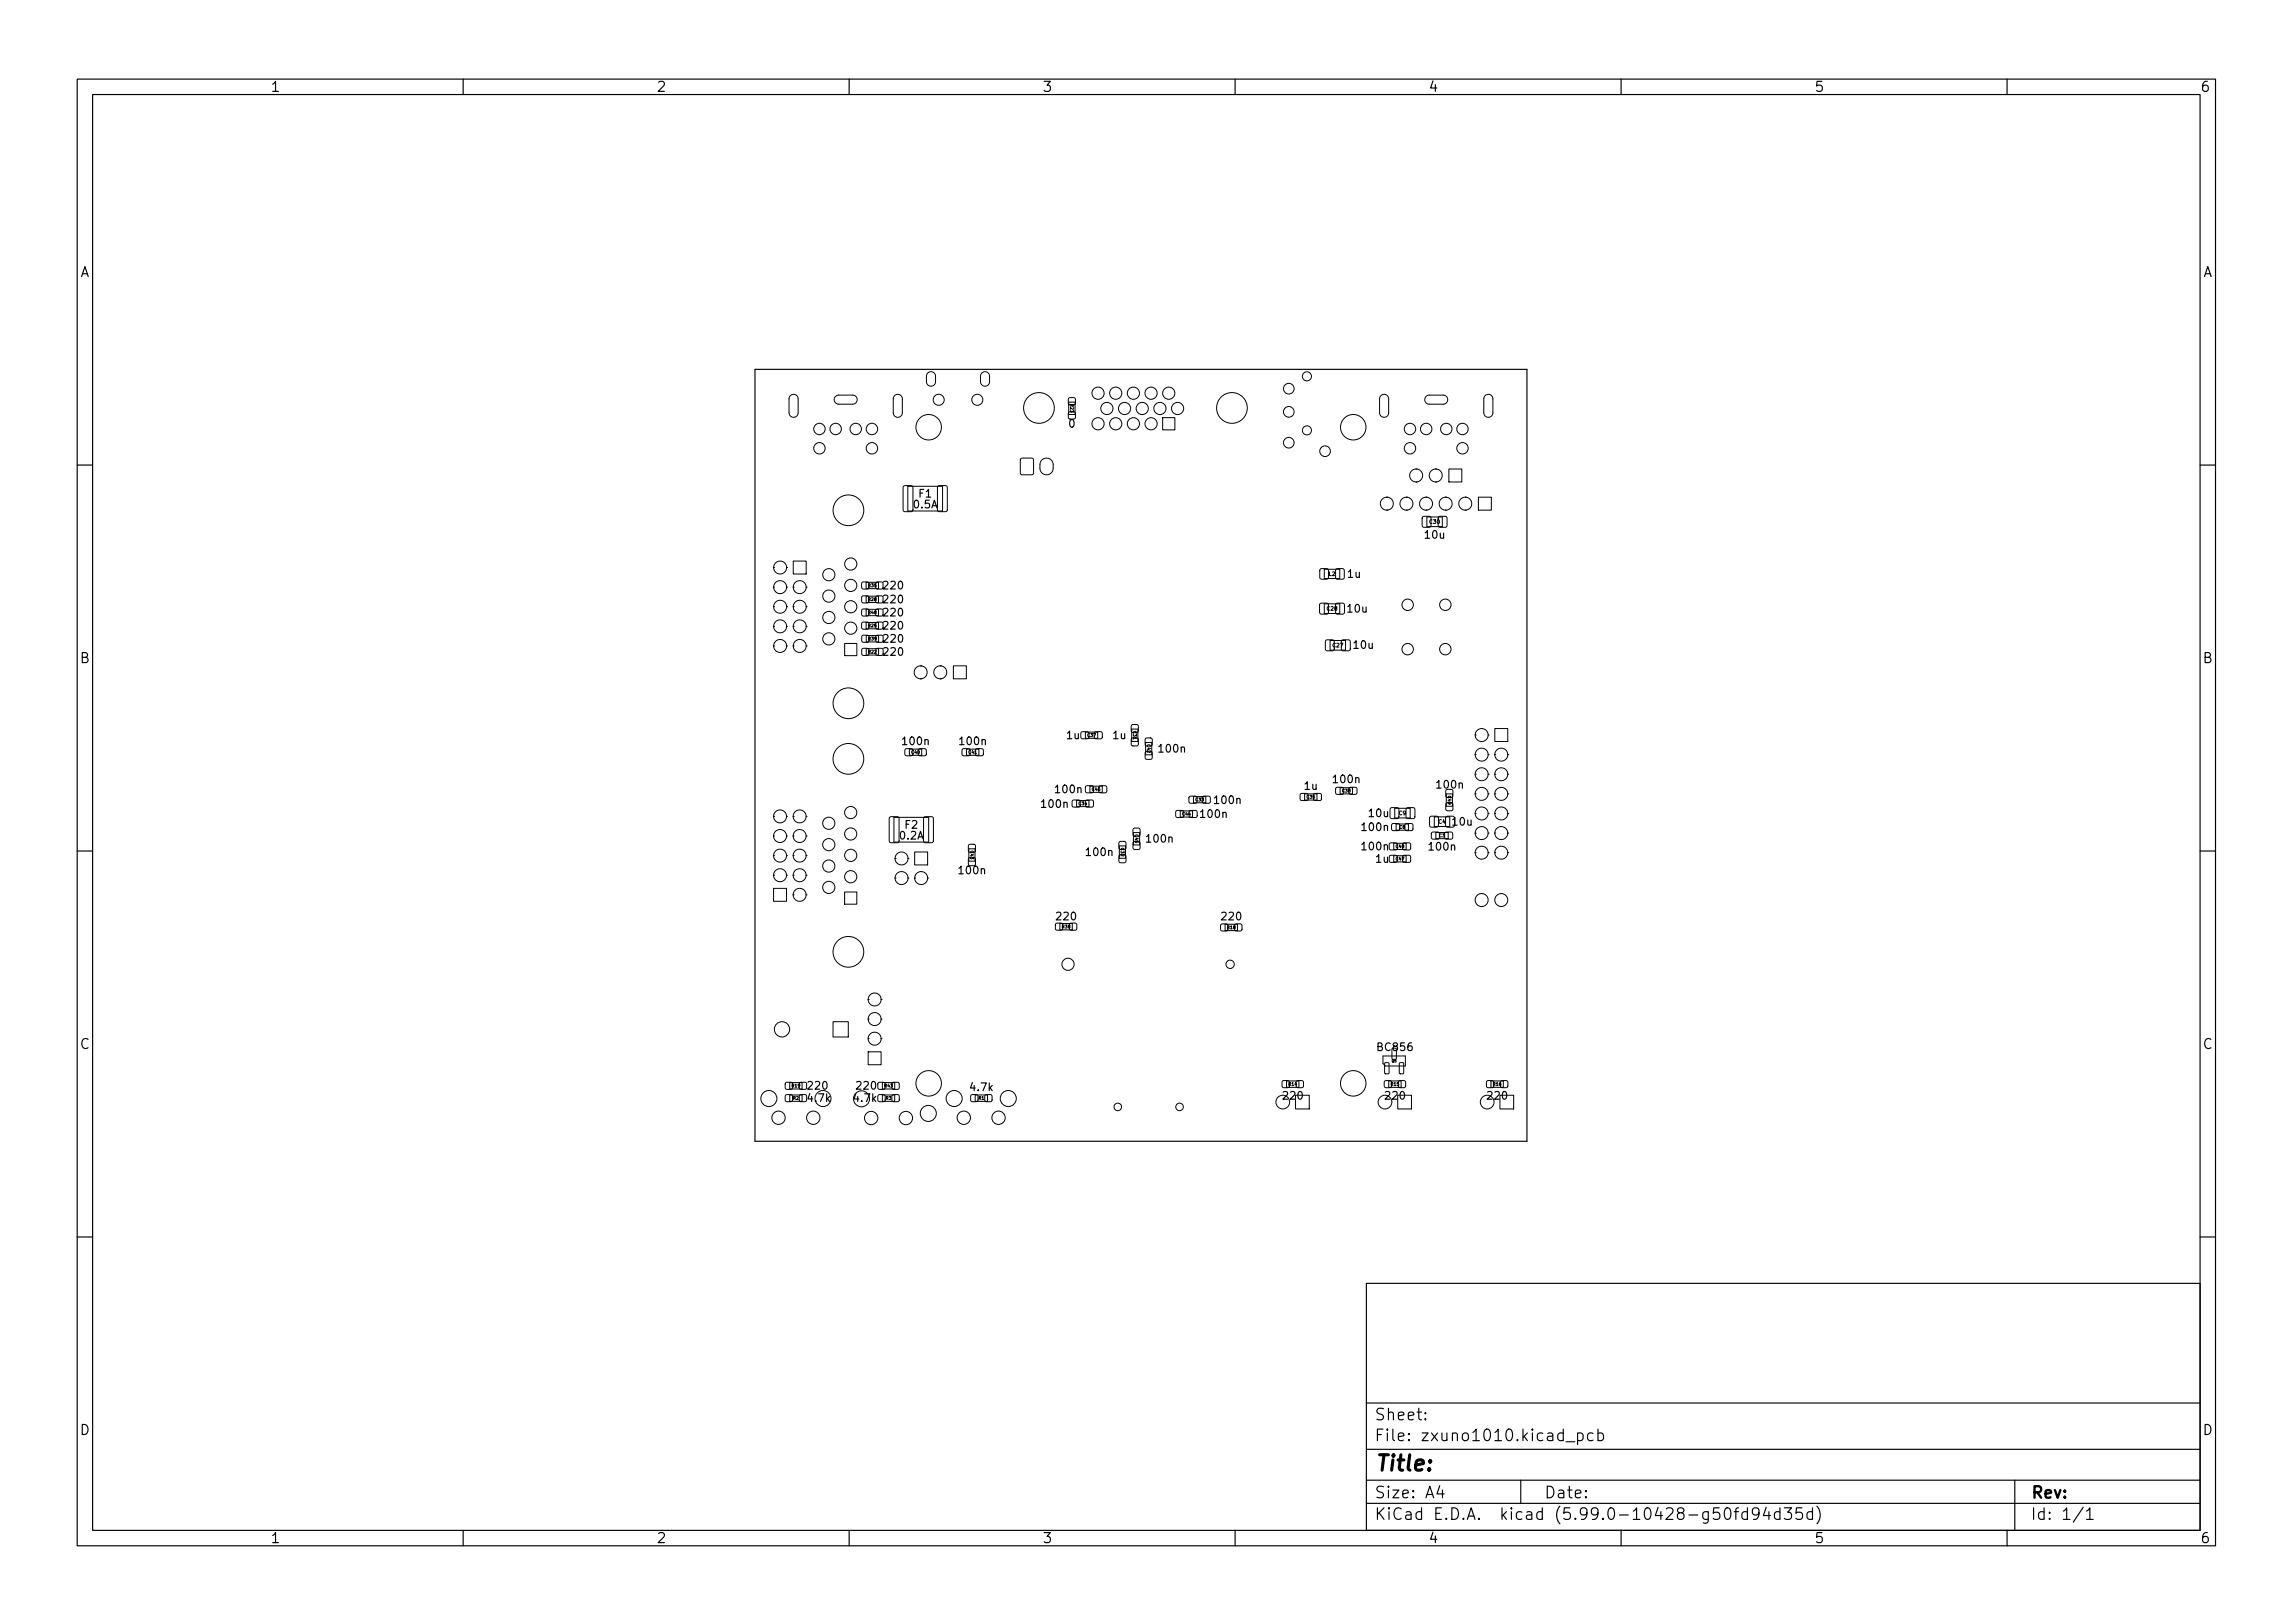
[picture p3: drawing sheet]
<svg xmlns="http://www.w3.org/2000/svg" width="297mm" height="210mm" viewBox="0 0 297 210" stroke-linecap="round" stroke-linejoin="round" font-family="sans-serif">
<defs><g id="words">
<text font-size="2.8" x="178" y="190.6">Title:</text>
<g font-size="2.1">
<text x="178" y="184">Sheet:</text>
<text x="178" y="186.7">File: zxuno1010.kicad_pcb</text>
<text x="178" y="196.9">KiCad E.D.A. kicad (5.99.0-10428-g50fd94d35d)</text>
<text x="178" y="194.1">Size: A4</text>
<text x="200" y="194.1">Date:</text>
<text x="263" y="194.1">Rev:</text>
<text x="263" y="196.9">Id: 1/1</text>
</g>
<g font-size="1.8">
<text x="35" y="11.9">1</text>
<text x="85" y="11.9">2</text>
<text x="135" y="11.9">3</text>
<text x="185" y="11.9">4</text>
<text x="235" y="11.9">5</text>
<text x="285" y="11.9">6</text>
<text x="10.3" y="35.9">A</text>
<text x="285.3" y="35.9">A</text>
<text x="10.3" y="85.9">B</text>
<text x="285.3" y="85.9">B</text>
<text x="10.3" y="135.9">C</text>
<text x="285.3" y="135.9">C</text>
<text x="10.3" y="185.9">D</text>
<text x="285.3" y="185.9">D</text>
<text x="35" y="199.9">1</text>
<text x="85" y="199.9">2</text>
<text x="135" y="199.9">3</text>
<text x="185" y="199.9">4</text>
<text x="235" y="199.9">5</text>
<text x="285" y="199.9">6</text>
</g>
<g font-size="1.4">
<text x="139.2" y="54.3" transform="rotate(-180 139.2 54.3)">0</text>
<text x="118.4" y="65.8">0.5A</text>
<text x="119" y="64.4">F1</text>
<text x="184.6" y="69.8">10u</text>
<text x="114.5" y="76.3">220</text>
<text x="174.6" y="74.8">1u</text>
<text x="114.5" y="81.5">220</text>
<text x="114.5" y="79.8">220</text>
<text x="114.5" y="78.1">220</text>
<text x="114.5" y="83.2">220</text>
<text x="174.6" y="79.3">10u</text>
<text x="114.5" y="84.9">220</text>
<text x="175.4" y="84">10u</text>
<text x="138.2" y="95.7">1u</text>
<text x="144.2" y="95.7">1u</text>
<text x="117" y="96.5">100n</text>
<text x="124.4" y="96.5">100n</text>
<text x="150.2" y="97.5">100n</text>
<text x="172.8" y="101.4">100n</text>
<text x="117.2" y="107.3">F2</text>
<text x="135" y="104.6">100n</text>
<text x="136.8" y="102.7">100n</text>
<text x="155.6" y="105.9">100n</text>
<text x="157.4" y="104.1">100n</text>
<text x="169" y="102.3">1u</text>
<text x="176.5" y="107.6">100n</text>
<text x="177.4" y="105.8">10u</text>
<text x="186.2" y="102.1">100n</text>
<text x="188.2" y="106.9">10u</text>
<text x="116.6" y="108.7">0.2A</text>
<text x="124.3" y="113.2">100n</text>
<text x="140.8" y="110.9">100n</text>
<text x="148.6" y="109.1">100n</text>
<text x="176.5" y="110.1">100n</text>
<text x="178.2" y="111.8">1u</text>
<text x="185.2" y="110.2">100n</text>
<text x="136.9" y="119.2">220</text>
<text x="158.3" y="119.2">220</text>
<text x="178.5" y="136.1">BC856</text>
<text x="104.7" y="142.7">4.7k</text>
<text x="104.7" y="141.1">220</text>
<text x="110.7" y="142.7">4.7k</text>
<text x="111" y="141.1">220</text>
<text x="125.8" y="141.3">4.7k</text>
<text x="166.3" y="142.4">220</text>
<text x="179.5" y="142.4">220</text>
<text x="192.8" y="142.4">220</text>
</g>
<g font-size=".7">
<text x="185.2" y="67.8">C30</text>
<text x="172.1" y="74.6">L2</text>
<text x="171.9" y="79.1">C28</text>
<text x="172.7" y="83.8">C27</text>
<text x="181.2" y="105.6">C9</text>
<text x="186.4" y="106.7">C4</text>
</g>
<g font-size=".6">
<text x="138.7" y="52.4" transform="rotate(90 138.7 52.4)">R23</text>
<text x="112.5" y="76">R35</text>
<text x="112.5" y="77.8">R28</text>
<text x="112.5" y="81.2">R25</text>
<text x="112.5" y="79.5">R40</text>
<text x="112.5" y="82.9">R39</text>
<text x="112.5" y="84.6">R22</text>
<text x="140.9" y="95.4">C37</text>
<text x="146.8" y="94.7" transform="rotate(90 146.8 94.7)">C31</text>
<text x="118.1" y="97.6">C40</text>
<text x="125.5" y="97.6">C41</text>
<text x="148.6" y="96.5" transform="rotate(90 148.6 96.5)">C42</text>
<text x="139.8" y="104.3">C34</text>
<text x="141.5" y="102.4">C46</text>
<text x="153.2" y="105.6">C44</text>
<text x="154.9" y="103.8">C33</text>
<text x="169.3" y="103.4">C35</text>
<text x="173.9" y="102.6">C38</text>
<text x="181.3" y="107.3">C8</text>
<text x="187.6" y="103.1" transform="rotate(90 187.6 103.1)">C49</text>
<text x="125.7" y="110.3" transform="rotate(90 125.7 110.3)">C43</text>
<text x="145.2" y="109.9" transform="rotate(90 145.2 109.9)">C32</text>
<text x="147" y="108.2" transform="rotate(90 147 108.2)">C45</text>
<text x="180.8" y="109.8">C48</text>
<text x="180.8" y="111.5">C47</text>
<text x="186.4" y="108.4">C3</text>
<text x="137.6" y="120.2">R38</text>
<text x="159" y="120.3">R18</text>
<text x="102.6" y="140.9">R19</text>
<text x="102.7" y="142.5">R2</text>
<text x="114.6" y="140.9">R43</text>
<text x="114.7" y="142.5">R3</text>
<text x="126.8" y="142.5">R1</text>
<text x="167" y="140.6">R14</text>
<text x="180.2" y="140.6">R15</text>
<text x="193.4" y="140.6">R16</text>
</g>
<text font-size=".4" x="180.3" y="137.6">Q5</text>
</g></defs>
<g fill="none" stroke="#000" stroke-width=".15">
<path d="M10 10.2h277v190.1h-277zM12 12.2h273v186.1h-273zM60 10.2v2M110 10.2v2M160 10.2v2M210 10.2v2M260 10.2v2M97.8 47.8h100v100h-100zM10 60.2h2M285 60.2h2M10 110.2h2M285 110.2h2"/>
<path d="M10 160.2h2M177 166.3h108v32h-108zM285 160.2h2M60 198.3v2M110 198.3v2M160 198.3v2M177 194.8h108M177 191.8h108M177 187.8h108M177 181.8h108M184.6 183.8l.1 .1h-.1v-.1v.1M184.6 183l.1 .1h-.1v-.1v.1"/>
<path d="M186.5 192.5l-.4 1h1M186.9 193v1M197 191.8v3M202.9 186.8h1.1M204.4 185.7l.4-.1 .3 .3v.4l-.2 .3h-.1h-.4M204.4 185.6v1.5M206.4 185.7l-.5-.1-.3 .3v.4l.2 .3h.1h.5M207 185.7l.4-.1 .3 .3v.4l-.1 .3h-.2h-.4M207 185.1v1.5M210 198.3v2M223.6 195.4a.36 .36 0 0 1 .5 .2 .77 .77 0 0 1-.4 1.2 1 1 0 0 1-.1-1.4zM224.6 195.8h.6"/>
<path d="M225.2 195.3l-.3 .1v.1v1.3M226.4 195.9l-.5-.1-.3 .3v.4l.2 .3h.1h.5M226.4 195.3v1.5M227.9 196l-.3 .3-.5-.1-.1-.2v-.4l.1-.2 .5-.1 .2 .2a.99 .99 0 0 1-.4 1.3h-.3M228.8 195.3l-.4 1h1M229.1 195.8v1M230.6 195.9l-.5-.1-.2 .3v.4l.1 .3h.1h.5M230.6 195.3v1.5M231.1 195.3h1l-.5 .6a.41 .41 0 0 1 .5 .3v.3l-.2 .3h-.5l-.3-.1M233.4 195.3h-.7l-.1 .7 .3-.1 .5 .1 .1 .2-.1 .5-.2 .1h-.3l-.3-.1M234.8 195.9l-.4-.1-.3 .3v.4l.1 .3h.2h.4M234.8 195.3v1.5"/>
<path d="M235.4 195.1a1.72 1.72 0 0 1 0 2.3M260 198.3v2M261 191.8v6.5M269.9 195.3l-1.3 1.9M270.3 195.8l.4-.5v1.5M270.3 196.8h.8"/>
</g>
<g fill="none" stroke="#000" stroke-width=".13">
<path d="M102.4 51.3a.59 .59 0 0 1 .6-.2 .59 .59 0 0 1 .4 .6v1.8a.59 .59 0 0 1-.6 .6 .59 .59 0 0 1-.6-.6v-1.9zM108.2 51.4l.4-.2h1.9a.59 .59 0 0 1 .5 .6 .59 .59 0 0 1-.5 .6h-1.8a.59 .59 0 0 1-.6-.4 .59 .59 0 0 1 .1-.6zM115.9 51.3a.59 .59 0 0 1 .6-.2 .59 .59 0 0 1 .4 .6v1.8a.59 .59 0 0 1-.6 .6 .59 .59 0 0 1-.6-.6v-1.9zM120.2 48.3a.59 .59 0 0 1 .6-.1 .59 .59 0 0 1 .4 .5v.7a.59 .59 0 0 1-.6 .6 .59 .59 0 0 1-.6-.6v-.8zM127.2 48.3a.59 .59 0 0 1 .6-.1 .59 .59 0 0 1 .4 .5v.7a.59 .59 0 0 1-.6 .6 .59 .59 0 0 1-.6-.6v-.8zM132.2 59.4l.2-.1 1.4 .1 .1 .2-.1 1.8-.1 .1-1.5-.1v-.1zM135 59.6a.86 .86 0 0 1 .9-.2 .86 .86 0 0 1 .5 .8v.5a.86 .86 0 0 1-.8 .8 .86 .86 0 0 1-.9-.8v-.7zM138.4 52.1h.9v1.6h-.9zM138.5 51.6l.1-.1 .7 .1v.1v.7l-.2 .1-.6-.1-.1-.2zM138.5 53.4l.1-.1 .7 .1v.2v.6l-.2 .1-.6-.1-.1-.1zM150.6 54.1h1.6v1.6h-1.6zM178.9 51.3a.59 .59 0 0 1 .6-.2 .59 .59 0 0 1 .4 .6v1.8a.59 .59 0 0 1-.6 .6 .59 .59 0 0 1-.6-.6v-1.9z"/>
<path d="M184.7 51.4l.4-.2h1.9a.59 .59 0 0 1 .5 .6 .59 .59 0 0 1-.5 .6h-1.8a.59 .59 0 0 1-.6-.4 .59 .59 0 0 1 .1-.6zM192.4 51.3a.59 .59 0 0 1 .6-.2 .59 .59 0 0 1 .4 .6v1.8a.59 .59 0 0 1-.6 .6 .59 .59 0 0 1-.6-.6v-1.9zM100.2 78.6h.1M100.2 78.6a.84 .84 0 0 0 .9 .8 .84 .84 0 0 0 .8-.8M100.2 78.6a.84 .84 0 0 1 .9-.8 .84 .84 0 0 1 .8 .8M100.2 76.1h.1M100.2 76.1a.84 .84 0 0 0 .9 .8 .84 .84 0 0 0 .8-.8M100.2 76.1a.84 .84 0 0 1 .9-.9 .84 .84 0 0 1 .8 .9M100.2 73.5h.1M100.2 73.5a.84 .84 0 0 0 .9 .9 .84 .84 0 0 0 .8-.9M100.2 73.5a.84 .84 0 0 1 .9-.8 .84 .84 0 0 1 .8 .8M101.9 78.6h.1"/>
<path d="M101.9 76.1h.1M101.9 73.5h.1M102.8 78.6h.1M102.8 78.6a.84 .84 0 0 0 .8 .8 .84 .84 0 0 0 .8-.8M102.8 78.6a.84 .84 0 0 1 .8-.8 .84 .84 0 0 1 .8 .8M102.8 76.1h.1M102.8 76.1a.84 .84 0 0 0 .8 .8 .84 .84 0 0 0 .8-.8M102.8 76.1a.84 .84 0 0 1 .8-.9 .84 .84 0 0 1 .8 .9M102.8 72.7h1.6v1.7h-1.6zM104.4 78.6h.1M104.4 76.1h.1M111.7 75.5l.1-.1 .7 .1 .1 .1-.1 .6-.2 .1-.6-.1-.1-.1z"/>
<path d="M111.7 79l.1-.1 .7 .1 .1 .1-.1 .6-.2 .1-.6-.1-.1-.1zM111.7 77.3l.1-.1 .7 .1 .1 .1-.1 .6-.2 .1-.6-.1-.1-.1zM112.2 75.4h1.6v.9h-1.6zM112.2 77.2h1.6v.9h-1.6zM112.2 78.9h1.6v.9h-1.6zM113.5 75.5l.2-.1 .6 .1 .1 .1-.1 .6-.1 .1-.7-.1-.1-.1zM113.5 79l.2-.1 .6 .1 .1 .1-.1 .6-.1 .1-.7-.1-.1-.1zM113.5 77.3l.2-.1 .6 .1 .1 .1-.1 .6-.1 .1-.7-.1-.1-.1zM117.1 63l.9-.1 .2 .2 .1 2.9-.2 .3h-.9l-.2-.2v-3zM117.6 63h4.5v3.2h-4.5zM121.5 63l1-.1 .2 .2v2.9l-.1 .3h-.9l-.2-.2-.1-3zM171 78.2l.2-.1 .8 .1 .1 .2-.1 1.1-.1 .1-.9-.1-.1-.2z"/>
<path d="M171 73.7h.2h.8l.1 .2-.1 1.1h-.1h-.9v-.2zM171.6 78.2h2v1.3h-2zM171.6 73.7h2v1.2h-2zM173.1 78.2l.2-.1 .8 .1 .1 .2-.1 1.1-.2 .1-.8-.1-.1-.2zM173.1 73.7h.2h.8v.2v1.1h-.2h-.8l-.1-.2zM179.7 66.1h.1M179.7 64.4h.1M179.7 64.4a.84 .84 0 0 0-.9 .8 .84 .84 0 0 0 .9 .9M179.7 64.4a.84 .84 0 0 1 .8 .8 .84 .84 0 0 1-.8 .9M182.2 66.1h.1M182.2 64.4h.1M182.2 64.4a.84 .84 0 0 0-.8 .8 .84 .84 0 0 0 .8 .9"/>
<path d="M182.2 64.4a.84 .84 0 0 1 .8 .8 .84 .84 0 0 1-.8 .9M183.4 62.4h.1M183.4 60.8h.1M183.4 60.8a.84 .84 0 0 0-.8 .8 .84 .84 0 0 0 .8 .8M183.4 60.8a.84 .84 0 0 1 .9 .8 .84 .84 0 0 1-.9 .8M184.3 67l.2-.1 .8 .1 .1 .1-.1 1.1-.2 .1-.8-.1-.1-.1zM184.7 66.1h.1M184.7 64.4h.1M184.7 64.4a.84 .84 0 0 0-.8 .8 .84 .84 0 0 0 .8 .9M184.7 64.4a.84 .84 0 0 1 .9 .8 .84 .84 0 0 1-.9 .9M184.8 67h2v1.2h-2zM186 62.4h.1"/>
<path d="M186 60.8h.1M186 60.8a.84 .84 0 0 0-.9 .8 .84 .84 0 0 0 .9 .8M186 60.8a.84 .84 0 0 1 .8 .8 .84 .84 0 0 1-.8 .8M186.4 67l.1-.1 .9 .1 .1 .1-.1 1.1-.2 .1-.8-.1-.1-.1zM187.3 66.1h.1M187.3 64.4h.1M187.3 64.4a.84 .84 0 0 0-.9 .8 .84 .84 0 0 0 .9 .9M187.3 64.4a.84 .84 0 0 1 .8 .8 .84 .84 0 0 1-.8 .9M187.7 60.8h1.7v1.6h-1.7zM189.8 66.1h.1M189.8 64.4h.1M189.8 64.4a.84 .84 0 0 0-.8 .8 .84 .84 0 0 0 .8 .9"/>
<path d="M189.8 64.4a.84 .84 0 0 1 .9 .8 .84 .84 0 0 1-.9 .9M191.5 64.4h1.7v1.7h-1.7zM100.2 83.7h.1M100.2 83.7a.84 .84 0 0 0 .9 .8 .84 .84 0 0 0 .8-.8M100.2 83.7a.84 .84 0 0 1 .9-.9 .84 .84 0 0 1 .8 .9M100.2 81.1h.1M100.2 81.1a.84 .84 0 0 0 .9 .9 .84 .84 0 0 0 .8-.9M100.2 81.1a.84 .84 0 0 1 .9-.8 .84 .84 0 0 1 .8 .8M101.9 83.7h.1M101.9 81.1h.1M102.8 83.7h.1M102.8 83.7a.84 .84 0 0 0 .8 .8 .84 .84 0 0 0 .8-.8"/>
<path d="M102.8 83.7a.84 .84 0 0 1 .8-.9 .84 .84 0 0 1 .8 .9M102.8 81.1h.1M102.8 81.1a.84 .84 0 0 0 .8 .9 .84 .84 0 0 0 .8-.9M102.8 81.1a.84 .84 0 0 1 .8-.8 .84 .84 0 0 1 .8 .8M104.4 83.7h.1M104.4 81.1h.1M109.4 83.4h1.6v1.5h-1.6zM111.7 80.7l.1-.1 .7 .1 .1 .1-.1 .6-.2 .1-.6-.1-.1-.1zM111.7 82.4l.2-.1 .6 .1 .1 .1-.1 .6-.1 .1-.7-.1-.1-.1zM111.7 84.1l.2-.1 .6 .1 .1 .1-.1 .6-.1 .1-.7-.1-.1-.1zM112.2 80.6h1.6v.9h-1.6zM112.2 82.3h1.6v.9h-1.6z"/>
<path d="M112.2 84h1.6v.9h-1.6zM113.5 80.7l.2-.1 .6 .1 .1 .1-.1 .6-.1 .1-.7-.1-.1-.1zM113.5 82.4l.2-.1 .6 .1 .1 .1-.1 .6-.1 .1-.7-.1v-.1zM113.5 84.1l.2-.1 .6 .1 .1 .1-.1 .6-.1 .1-.7-.1v-.1zM117.3 97.1l.1-.1 .8 .1 .1 .1-.1 .6-.2 .1-.7-.1-.1-.1zM117.8 97h1.6v.8h-1.6zM119 97.1l.2-.1 .7 .1 .1 .1-.1 .6-.1 .1-.8-.1-.1-.1zM119.3 87.9h.1M119.3 86.3h.1M119.3 86.3a.84 .84 0 0 0-.9 .8 .84 .84 0 0 0 .9 .8M119.3 86.3a.84 .84 0 0 1 .8 .8 .84 .84 0 0 1-.8 .8M121.8 87.9h.1"/>
<path d="M121.8 86.3h.1M121.8 86.3a.84 .84 0 0 0-.8 .8 .84 .84 0 0 0 .8 .8M121.8 86.3a.84 .84 0 0 1 .8 .8 .84 .84 0 0 1-.8 .8M123.5 86.3h1.7v1.6h-1.7zM124.7 97.1l.1-.1 .8 .1 .1 .1-.1 .6-.2 .1-.7-.1-.1-.1zM125.2 97h1.6v.8h-1.6zM126.4 97.1l.2-.1 .7 .1 .1 .1-.1 .6-.1 .1-.8-.1-.1-.1zM140.1 94.9l.1-.1 .8 .1 .1 .1-.1 .6-.2 .1-.7-.1-.1-.1zM140.6 94.8h1.6v.8h-1.6zM141.8 94.9l.2-.1 .7 .1 .1 .1-.1 .6-.1 .1-.8-.1-.1-.1zM146.6 94.4h.8v1.6h-.8zM146.6 93.9h.2h.6l.1 .2-.1 .7-.2 .1-.6-.1-.1-.1z"/>
<path d="M146.6 95.7l.2-.1 .6 .1 .1 .1-.1 .8h-.2h-.6l-.1-.2zM148.4 96.2h.8v1.6h-.8zM148.4 97.4l.2-.1 .6 .1 .1 .1-.1 .8-.2 .1-.6-.1-.1-.2zM148.4 95.7l.2-.1 .6 .1 .1 .1-.1 .8-.2 .1-.6-.1-.1-.2zM171.8 83l.1-.1 .9 .1v.1v1.1l-.2 .1-.8-.1-.1-.1zM172.3 83h2v1.2h-2zM173.8 83l.2-.1 .8 .1 .1 .1-.1 1.1-.1 .1-.9-.1v-.1zM191.1 97.8h.1M191.1 97.8a.84 .84 0 0 0 .8 .8 .84 .84 0 0 0 .9-.8M191.1 97.8a.84 .84 0 0 1 .8-.9 .84 .84 0 0 1 .9 .9M191.1 95.2h.1M191.1 95.2a.84 .84 0 0 0 .8 .9 .84 .84 0 0 0 .9-.9"/>
<path d="M191.1 95.2a.84 .84 0 0 1 .8-.8 .84 .84 0 0 1 .9 .8M192.8 97.8h.1M192.8 95.2h.1M193.6 97.8h.1M193.6 97.8a.84 .84 0 0 0 .9 .8 .84 .84 0 0 0 .8-.8M193.6 97.8a.84 .84 0 0 1 .9-.9 .84 .84 0 0 1 .8 .9M193.6 94.4h1.7v1.7h-1.7zM195.3 97.8h.1M100.2 105.8h.1M100.2 105.8a.84 .84 0 0 1 .8-.9 .84 .84 0 0 1 .9 .9M100.2 105.8a.84 .84 0 0 0 .8 .8 .84 .84 0 0 0 .9-.8M100.2 108.3h.1"/>
<path d="M100.2 108.3a.84 .84 0 0 1 .8-.8 .84 .84 0 0 1 .9 .8M100.2 108.3a.84 .84 0 0 0 .8 .8 .84 .84 0 0 0 .9-.8M100.2 110.8h.1M100.2 110.8a.84 .84 0 0 1 .8-.8 .84 .84 0 0 1 .9 .8M100.2 110.8a.84 .84 0 0 0 .8 .9 .84 .84 0 0 0 .9-.9M100.2 113.4h.1M100.2 113.4a.84 .84 0 0 1 .8-.9 .84 .84 0 0 1 .9 .9M100.2 113.4a.84 .84 0 0 0 .8 .8 .84 .84 0 0 0 .9-.8M100.2 115.1h1.7v1.7h-1.7zM101.9 105.8h.1M101.9 108.3h.1M101.9 110.8h.1"/>
<path d="M101.9 113.4h.1M102.7 105.8h.1M102.7 105.8a.84 .84 0 0 1 .9-.9 .84 .84 0 0 1 .8 .9M102.7 105.8a.84 .84 0 0 0 .9 .8 .84 .84 0 0 0 .8-.8M102.7 108.3h.1M102.7 108.3a.84 .84 0 0 1 .9-.8 .84 .84 0 0 1 .8 .8M102.7 108.3a.84 .84 0 0 0 .9 .8 .84 .84 0 0 0 .8-.8M102.7 110.8h.1M102.7 110.8a.84 .84 0 0 1 .9-.8 .84 .84 0 0 1 .8 .8M102.7 110.8a.84 .84 0 0 0 .9 .9 .84 .84 0 0 0 .8-.9M102.7 113.4h.1M102.7 113.4a.84 .84 0 0 1 .9-.9 .84 .84 0 0 1 .8 .9"/>
<path d="M102.7 113.4a.84 .84 0 0 0 .9 .8 .84 .84 0 0 0 .8-.8M102.7 115.9h.1M102.7 115.9a.84 .84 0 0 1 .9-.8 .84 .84 0 0 1 .8 .8M102.7 115.9a.84 .84 0 0 0 .9 .9 .84 .84 0 0 0 .8-.9M104.4 105.8h.1M104.4 108.3h.1M104.4 110.8h.1M104.4 113.4h.1M104.4 115.9h.1M109.4 115.6h1.6v1.5h-1.6zM115.3 105.9l.9-.1 .2 .1 .1 3-.2 .3h-.9l-.2-.2v-3zM115.8 105.9h4.5v3.2h-4.5z"/>
<path d="M115.9 113.8h.1M115.9 113.8a.84 .84 0 0 0 .9 .8 .84 .84 0 0 0 .8-.8M115.9 113.8a.84 .84 0 0 1 .9-.9 .84 .84 0 0 1 .8 .9M115.9 111.2h.1M115.9 111.2a.84 .84 0 0 0 .9 .9 .84 .84 0 0 0 .8-.9M115.9 111.2a.84 .84 0 0 1 .9-.8 .84 .84 0 0 1 .8 .8M117.6 113.8h.1M117.6 111.2h.1M118.5 113.8h.1M118.5 113.8a.84 .84 0 0 0 .8 .8 .84 .84 0 0 0 .9-.8M118.5 113.8a.84 .84 0 0 1 .8-.9 .84 .84 0 0 1 .9 .9M118.5 110.4h1.7v1.7h-1.7z"/>
<path d="M119.7 105.9l1-.1 .2 .1v3l-.1 .3h-.9l-.2-.2-.1-3zM120.2 113.8h.1M125.5 110h.8v1.6h-.8zM125.5 111.2l.2-.1 .6 .1 .1 .1-.1 .8-.2 .1-.6-.1-.1-.2zM125.5 109.4h.2h.6l.1 .2-.1 .8h-.2h-.6l-.1-.2zM136.8 119.7l.1-.1 .7 .1 .1 .1-.1 .6-.2 .1-.6-.1-.1-.1zM137.3 119.6v.9h1.6v-.9M138.6 119.7l.2-.1 .6 .1 .1 .1-.1 .6-.1 .1-.7-.1-.1-.1zM138.9 103.7l.2-.1 .8 .1v.2v.6l-.2 .1-.8-.1v-.2zM139.5 103.7h1.6v.8h-1.6zM140.7 103.7l.1-.1 .8 .1 .1 .2-.1 .6-.2 .1-.7-.1-.1-.2zM140.7 101.9l.1-.1 .8 .1 .1 .1-.1 .6-.2 .1-.7-.1-.1-.1z"/>
<path d="M141.2 101.8h1.6v.8h-1.6zM142.4 101.9l.2-.1 .7 .1 .1 .1-.1 .6-.1 .1-.8-.1-.1-.1zM145 109.6h.8v1.6h-.8zM145 110.8l.2-.1 .6 .1 .1 .1-.1 .8-.2 .1-.6-.1-.1-.2zM145 109.1l.2-.1 .6 .1 .1 .1-.1 .8-.2 .1-.6-.1-.1-.2zM146.8 107.9h.8v1.6h-.8zM146.8 107.3h.2h.6l.1 .2-.1 .8h-.1h-.7v-.2zM146.8 109.1l.2-.1 .6 .1 .1 .1-.1 .8-.1 .1-.7-.1v-.2zM152.4 105.1l.1-.1 .8 .1 .1 .1-.1 .6-.2 .1-.7-.1-.1-.1zM152.9 105h1.6v.8h-1.6zM154.1 103.2l.1-.1 .8 .1 .1 .2-.1 .6-.2 .1-.7-.1-.1-.2zM154.1 105.1l.2-.1 .7 .1 .1 .1-.1 .6-.1 .1-.8-.1-.1-.1z"/>
<path d="M154.6 103.2h1.6v.8h-1.6zM155.8 103.2l.2-.1 .7 .1 .1 .2-.1 .6-.1 .1-.8-.1-.1-.2zM158.2 119.8l.1-.1 .7 .1 .1 .1-.1 .6-.2 .1-.6-.1-.1-.1zM158.7 119.7v.9h1.6v-.9M160 119.8l.2-.1 .6 .1 .1 .1-.1 .6-.1 .1-.7-.1-.1-.1zM168.5 102.9l.1-.1 .8 .1 .1 .1-.1 .6-.2 .1-.7-.1-.1-.1zM169 102.8h1.6v.8h-1.6zM170.2 102.9l.2-.1 .7 .1 .1 .1-.1 .6-.1 .1-.8-.1-.1-.1zM173.1 102.1l.1-.1 .8 .1 .1 .1-.1 .6-.2 .1-.7-.1-.1-.1zM173.6 102h1.6v.8h-1.6zM174.8 102.1l.2-.1 .7 .1 .1 .1-.1 .6-.1 .1-.8-.1-.1-.1zM180 109.3l.2-.1 .7 .1 .1 .1-.1 .6-.1 .1-.8-.1v-.1z"/>
<path d="M180 110.9l.2-.1 .7 .1 .1 .1-.1 .7h-.1h-.8v-.2zM180.1 104.7l.2-.1 .8 .1 .1 .2-.1 1.1-.1 .1-.9-.1v-.2zM180.3 106.8l.2-.1 .8 .1v.1v.6l-.2 .1-.8-.1v-.1zM180.6 109.2h1.6v.8h-1.6zM180.6 110.9h1.6v.8h-1.6zM180.7 104.7h2v1.3h-2zM180.9 106.7h1.6v.8h-1.6zM181.8 109.3l.1-.1 .8 .1v.1v.6l-.2 .1-.7-.1-.1-.1zM181.8 110.9l.1-.1 .8 .1v.1v.7h-.2h-.7l-.1-.2zM182.1 106.8l.1-.1 .8 .1v.1v.6l-.2 .1-.7-.1-.1-.1zM182.2 104.7l.2-.1 .8 .1 .1 .2-.1 1.1-.1 .1-.9-.1-.1-.2zM185.3 105.8l.1-.1 .9 .1v.2v1.1l-.2 .1-.8-.1-.1-.2z"/>
<path d="M185.5 107.9l.1-.1 .8 .1 .1 .1-.1 .6-.2 .1-.7-.1-.1-.1zM185.8 105.8h2v1.3h-2zM186 107.8h1.6v.8h-1.6zM187.2 107.9l.2-.1 .7 .1 .1 .1-.1 .6-.1 .1-.8-.1-.1-.1zM187.3 105.8l.2-.1 .8 .1 .1 .2-.1 1.1-.1 .1-.9-.1v-.2zM187.4 102.8h.8v1.6h-.8zM187.4 104.1l.1-.1 .7 .1v.1v.8h-.2h-.6l-.1-.2zM187.4 102.3h.1h.7v.2v.7l-.2 .1-.6-.1-.1-.1zM191.1 110.5h.1M191.1 110.5a.84 .84 0 0 0 .8 .8 .84 .84 0 0 0 .9-.8M191.1 110.5a.84 .84 0 0 1 .8-.9 .84 .84 0 0 1 .9 .9M191.1 107.9h.1"/>
<path d="M191.1 107.9a.84 .84 0 0 0 .8 .9 .84 .84 0 0 0 .9-.9M191.1 107.9a.84 .84 0 0 1 .8-.8 .84 .84 0 0 1 .9 .8M191.1 105.4h.1M191.1 105.4a.84 .84 0 0 0 .8 .8 .84 .84 0 0 0 .9-.8M191.1 105.4a.84 .84 0 0 1 .8-.9 .84 .84 0 0 1 .9 .9M191.1 102.8h.1M191.1 102.8a.84 .84 0 0 0 .8 .9 .84 .84 0 0 0 .9-.9M191.1 102.8a.84 .84 0 0 1 .8-.8 .84 .84 0 0 1 .9 .8M191.1 100.3h.1M191.1 100.3a.84 .84 0 0 0 .8 .8 .84 .84 0 0 0 .9-.8M191.1 100.3a.84 .84 0 0 1 .8-.8 .84 .84 0 0 1 .9 .8M191.9 117.4h.1"/>
<path d="M191.9 115.8h.1M191.9 115.8a.84 .84 0 0 0-.8 .8 .84 .84 0 0 0 .8 .8M191.9 115.8a.84 .84 0 0 1 .9 .8 .84 .84 0 0 1-.9 .8M192.8 110.5h.1M192.8 107.9h.1M192.8 105.4h.1M192.8 102.8h.1M192.8 100.3h.1M193.6 110.5h.1M193.6 110.5a.84 .84 0 0 0 .9 .8 .84 .84 0 0 0 .8-.8M193.6 110.5a.84 .84 0 0 1 .9-.9 .84 .84 0 0 1 .8 .9M193.6 107.9h.1"/>
<path d="M193.6 107.9a.84 .84 0 0 0 .9 .9 .84 .84 0 0 0 .8-.9M193.6 107.9a.84 .84 0 0 1 .9-.8 .84 .84 0 0 1 .8 .8M193.6 105.4h.1M193.6 105.4a.84 .84 0 0 0 .9 .8 .84 .84 0 0 0 .8-.8M193.6 105.4a.84 .84 0 0 1 .9-.9 .84 .84 0 0 1 .8 .9M193.6 102.8h.1M193.6 102.8a.84 .84 0 0 0 .9 .9 .84 .84 0 0 0 .8-.9M193.6 102.8a.84 .84 0 0 1 .9-.8 .84 .84 0 0 1 .8 .8M193.6 100.3h.1M193.6 100.3a.84 .84 0 0 0 .9 .8 .84 .84 0 0 0 .8-.8M193.6 100.3a.84 .84 0 0 1 .9-.8 .84 .84 0 0 1 .8 .8M195.3 110.5h.1"/>
<path d="M195.3 107.9h.1M195.3 105.4h.1M195.3 102.8h.1M195.3 100.3h.1M107.9 132.4h2v1.9h-2zM112.5 129.5h.1M112.5 129.5a.84 .84 0 0 1 .8-.9 .84 .84 0 0 1 .8 .9M112.5 129.5a.84 .84 0 0 0 .8 .8 .84 .84 0 0 0 .8-.8M112.5 132h.1M112.5 132a.84 .84 0 0 1 .8-.8 .84 .84 0 0 1 .8 .8M112.5 132a.84 .84 0 0 0 .8 .9 .84 .84 0 0 0 .8-.9M112.5 134.6h.1"/>
<path d="M112.5 134.6a.84 .84 0 0 1 .8-.9 .84 .84 0 0 1 .8 .9M112.5 134.6a.84 .84 0 0 0 .8 .8 .84 .84 0 0 0 .8-.8M112.5 136.3h1.6v1.6h-1.6zM114.1 129.5h.1M114.1 132h.1M114.1 134.6h.1M179.2 136.8h2.9v1.3h-2.6l-.3-.3zM179.4 137.7h.4h.1v1.3v.1h-.4l-.1-.1zM180.4 135.8h.4l.1 .1v1.2l-.1 .1h-.3h-.2zM181.3 137.7h.4h.1v1.3v.1h-.4l-.1-.1zM101.8 141.9l.1-.1 .7 .1 .1 .1-.1 .7h-.2h-.6l-.1-.2zM101.8 140.3l.1-.1 .7 .1 .1 .1-.1 .7h-.2h-.6l-.1-.2z"/>
<path d="M102.3 141.9h1.6v.8h-1.6zM102.3 140.3h1.6v.8h-1.6zM103.6 141.9l.2-.1 .6 .1 .1 .1-.1 .7h-.1h-.7l-.1-.2zM103.6 140.3l.2-.1 .6 .1 .1 .1-.1 .7h-.1h-.7l-.1-.2zM113.8 141.9l.1-.1 .7 .1 .1 .1-.1 .7h-.2h-.6l-.1-.2zM113.8 140.3l.1-.1 .7 .1 .1 .1-.1 .7h-.2h-.6l-.1-.2zM114.3 141.9h1.6v.8h-1.6zM114.3 140.3h1.6v.8h-1.6zM115.6 141.9l.2-.1 .6 .1 .1 .1-.1 .7h-.1h-.7l-.1-.2zM115.6 140.3l.2-.1 .6 .1 .1 .1-.1 .7h-.1h-.7l-.1-.2zM125.8 141.9l.2-.1 .6 .1 .1 .1-.1 .7h-.1h-.7l-.1-.2zM126.3 141.9h1.6v.8h-1.6z"/>
<path d="M127.6 141.9l.2-.1 .7 .1v.1v.7h-.2h-.7v-.2zM166.1 140.1l.2-.1 .7 .1v.1v.6l-.2 .1-.7-.1v-.1zM166.7 140h1.6v.9h-1.6zM167.8 141.9h1.8v1.8h-1.8zM168 140.1l.1-.1 .7 .1 .1 .1-.1 .6-.2 .1-.6-.1-.1-.1zM179.4 140.1l.1-.1 .7 .1 .1 .1-.1 .6-.2 .1-.6-.1-.1-.1zM179.9 140h1.6v.9h-1.6zM181.1 141.9h1.7v1.8h-1.7zM181.2 140.1l.2-.1 .6 .1 .1 .1-.1 .6-.1 .1-.7-.1-.1-.1zM192.6 140.1l.2-.1 .6 .1 .1 .1-.1 .6-.1 .1-.7-.1v-.1zM193.1 140h1.6v.9h-1.6zM194.3 141.9h1.8v1.8h-1.8z"/>
<path d="M194.4 140.1l.2-.1 .7 .1v.1v.6l-.2 .1-.7-.1v-.1z"/>
<circle cx="106.2" cy="55.6" r=".74"/>
<circle cx="106.2" cy="58.1" r=".74"/>
<circle cx="108.3" cy="55.6" r=".74"/>
<circle cx="110.9" cy="55.6" r=".74"/>
<circle cx="113" cy="55.6" r=".74"/>
<circle cx="113" cy="58.1" r=".74"/>
<circle cx="120.3" cy="55.3" r="1.65"/>
<circle cx="121.6" cy="51.8" r=".71"/>
<circle cx="126.6" cy="51.8" r=".71"/>
<circle cx="134.6" cy="52.8" r="1.99"/>
<circle cx="142.2" cy="54.9" r=".79"/>
<circle cx="142.2" cy="50.9" r=".79"/>
<circle cx="143.4" cy="52.9" r=".79"/>
<circle cx="144.5" cy="54.9" r=".79"/>
<circle cx="144.5" cy="50.9" r=".79"/>
<circle cx="145.7" cy="52.9" r=".79"/>
<circle cx="146.8" cy="54.9" r=".79"/>
<circle cx="146.8" cy="50.9" r=".79"/>
<circle cx="148" cy="52.9" r=".79"/>
<circle cx="149.1" cy="54.9" r=".79"/>
<circle cx="149.1" cy="50.9" r=".79"/>
<circle cx="150.3" cy="52.9" r=".79"/>
<circle cx="151.4" cy="50.9" r=".79"/>
<circle cx="152.5" cy="52.9" r=".79"/>
<circle cx="159.6" cy="52.8" r="1.99"/>
<circle cx="167" cy="57.4" r=".69"/>
<circle cx="167" cy="53.4" r=".69"/>
<circle cx="167" cy="50.4" r=".69"/>
<circle cx="169.3" cy="48.8" r=".59"/>
<circle cx="169.3" cy="55.8" r=".59"/>
<circle cx="171.7" cy="58.5" r=".69"/>
<circle cx="175.3" cy="55.3" r="1.65"/>
<circle cx="182.7" cy="55.6" r=".74"/>
<circle cx="182.7" cy="58.1" r=".74"/>
<circle cx="184.8" cy="55.6" r=".74"/>
<circle cx="187.4" cy="55.6" r=".74"/>
<circle cx="189.5" cy="55.6" r=".74"/>
<circle cx="189.5" cy="58.1" r=".74"/>
<circle cx="107.4" cy="77.2" r=".79"/>
<circle cx="107.4" cy="80" r=".79"/>
<circle cx="107.4" cy="74.5" r=".79"/>
<circle cx="109.9" cy="66.1" r="1.99"/>
<circle cx="110.2" cy="75.8" r=".79"/>
<circle cx="110.2" cy="78.6" r=".79"/>
<circle cx="110.2" cy="73.1" r=".79"/>
<circle cx="182.4" cy="78.3" r=".74"/>
<circle cx="187.2" cy="78.3" r=".74"/>
<circle cx="107.4" cy="82.8" r=".79"/>
<circle cx="109.9" cy="98.3" r="1.99"/>
<circle cx="109.9" cy="91.1" r="1.99"/>
<circle cx="110.2" cy="81.4" r=".79"/>
<circle cx="182.4" cy="84.1" r=".74"/>
<circle cx="187.2" cy="84.1" r=".74"/>
<circle cx="107.4" cy="115" r=".79"/>
<circle cx="107.4" cy="109.4" r=".79"/>
<circle cx="107.4" cy="112.2" r=".79"/>
<circle cx="107.4" cy="106.7" r=".79"/>
<circle cx="110.2" cy="105.3" r=".79"/>
<circle cx="110.2" cy="110.8" r=".79"/>
<circle cx="110.2" cy="108" r=".79"/>
<circle cx="110.2" cy="113.6" r=".79"/>
<circle cx="194.5" cy="116.6" r=".84"/>
<circle cx="101.3" cy="133.3" r=".99"/>
<circle cx="109.9" cy="123.3" r="1.99"/>
<circle cx="138.4" cy="124.9" r=".79"/>
<circle cx="159.4" cy="124.9" r=".54"/>
<circle cx="99.6" cy="142.3" r="1.04"/>
<circle cx="100.9" cy="144.8" r=".86"/>
<circle cx="105.4" cy="144.8" r=".86"/>
<circle cx="106.6" cy="142.3" r="1.04"/>
<circle cx="111.6" cy="142.3" r="1.04"/>
<circle cx="112.9" cy="144.8" r=".86"/>
<circle cx="117.4" cy="144.8" r=".86"/>
<circle cx="120.3" cy="144.2" r="1.04"/>
<circle cx="120.3" cy="140.3" r="1.65"/>
<circle cx="123.6" cy="142.3" r="1.04"/>
<circle cx="124.9" cy="144.8" r=".86"/>
<circle cx="129.4" cy="144.8" r=".86"/>
<circle cx="130.6" cy="142.3" r="1.04"/>
<circle cx="144.8" cy="143.4" r=".49"/>
<circle cx="152.8" cy="143.4" r=".49"/>
<circle cx="166.2" cy="142.8" r=".89"/>
<circle cx="175.3" cy="140.3" r="1.65"/>
<circle cx="179.4" cy="142.8" r=".89"/>
<circle cx="192.7" cy="142.8" r=".89"/>
</g>
<use href="#words"/>
</svg>
